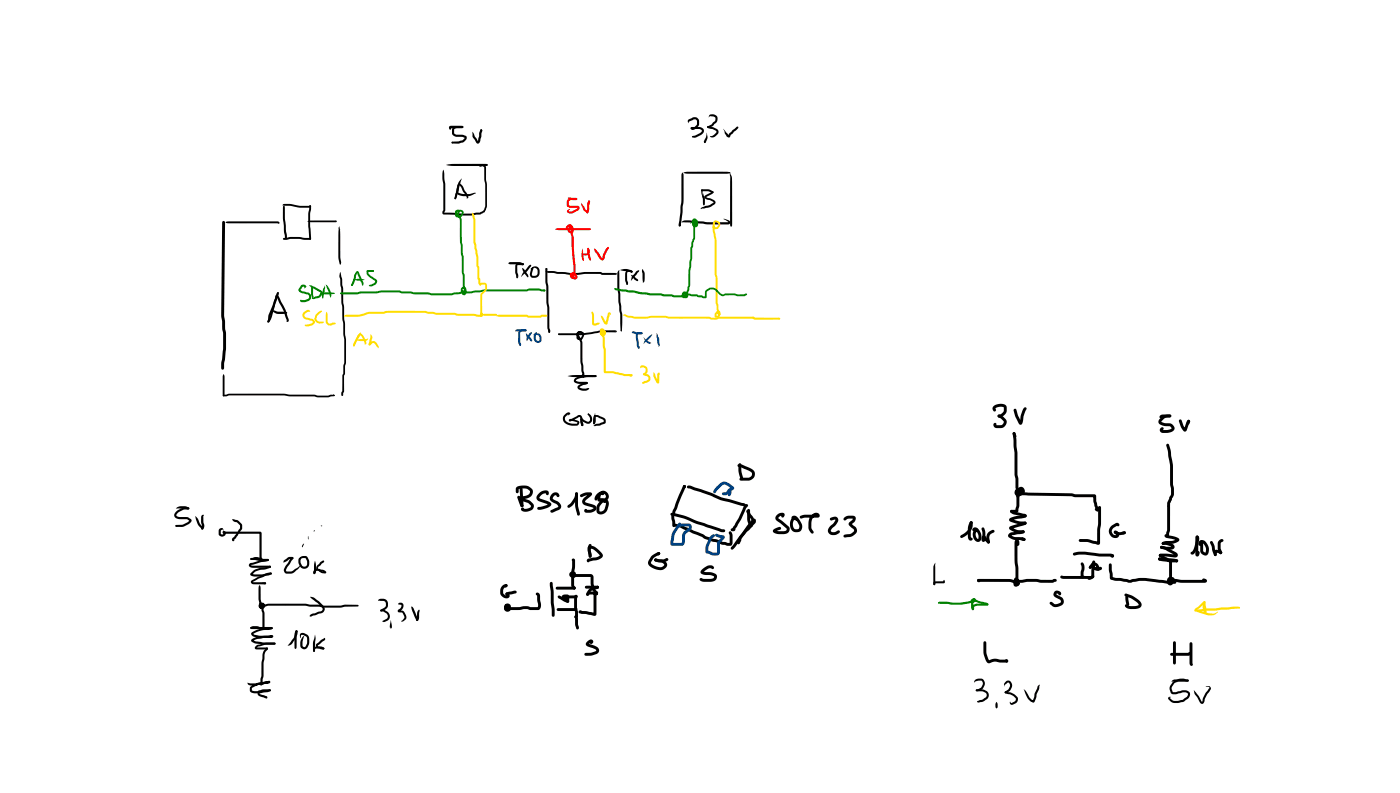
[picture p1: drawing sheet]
<svg xmlns="http://www.w3.org/2000/svg" width="337mm" height="190mm" viewBox="0 0 337 190" stroke-linecap="round" stroke-linejoin="round" font-family="sans-serif">
<g fill="#000">
<path d="M107.3 39.6l1.8-.2h7.7h.2v.2v-.2l.2 .1v.1l-.2 .3v-.3v.3a56.4 56.4 0 0 1-9.8-.3zM108 30.4l.4-.2h2.5l.4 .1 .1 .2-.1 .2-.4 .1h-2.5l.1-.2-.3 .6-.2-.3zM108.6 34.1l.5 .2-.3 .2-.2-.1zM108.8 30.7l.9-.4h1.6l.1 .2-.3 .3h-1.4l-.4 .2-.1 1 .5 .4h1.5l.5 .2a.57 .57 0 0 1 .5 .4 .57 .57 0 0 1-.2 .6l-.6 .6-1.1 .3-1.7-.1-.1-.1 .3-.3h1.4l.9-.3 .6-.5v-.2l.1 .1-.7-.2-1.7-.1a.91 .91 0 0 1-.7-.8v-.9zM113.6 31.7l1.3 2.3h-.1l.5-2.3 .2-.6 .4 .1-.4 2.1a.79 .79 0 0 1-.9 1.1l-1-1.5zM115.5 31.2l.2-.1 .2 .2-.6 1zM115.3 39.9l1.7-.5 .2 .2-.2 .3-1.7 .2zM165.4 28.8l.9-.4a1.07 1.07 0 0 1 1.2-.2 1.07 1.07 0 0 1 .6 1l-.1 1-.8 .8a.6 .6 0 0 1-.7 .3 .6 .6 0 0 1-.4-.7h.2l.2 .2 .9-.7 .1-1.1-.3-.3h-.5l-1 .5-.2 .4zM166.1 30.6l2-.1a1.01 1.01 0 0 1 1.1 .9l-.2 .6-.5 .4-1.3 .7-.8-.1v-.3l.7-.1 1.1-.6 .5-.6-.6-.4h-1.8l-.3-.2zM169.9 31.9l.2 1.2-.5 1.1a.25 .25 0 0 1-.3 0 .25 .25 0 0 1-.1-.3l.5-.9zM170.6 27.6a1.23 1.23 0 0 1 1.7 .2 1.23 1.23 0 0 1-.2 1.8l-.9 .8-.8 .3h-.3v-.4l1-.4 .9-1.2v-.5l-.5-.2-.8-.1-.3 .3zM170.1 30.4l1.3 .2 .8 .3a.81 .81 0 0 1 .4 1.3l-.5 .5a.79 .79 0 0 1-.7 .4 .79 .79 0 0 1-.7-.4l.7-.1 .8-.9-.2-.3-1.3-.5a.5 .5 0 0 1-.6-.5z"/>
<path d="M173.9 31l1.3 1.5-.2 .2 .3-.6 .8-.9 1-.7h.3v.3l-1.7 1.7a.54 .54 0 0 1-.6 .6 .54 .54 0 0 1-.5-.6zM53.5 53.2h.5l.1 .2-.2 22.4 .2 2.6a20.2 20.2 0 0 1 .2 5.8l-.4 4.3-.4 .3-.3-.3v-1.2l.4-3.4a20.2 20.2 0 0 0-.2-5.5l-.2-2.6zM54.2 53.4a3.5 3.5 0 0 1 2.4-.2h10.2l.3 .2-.2 .1 .1-.1a.23 .23 0 0 1 .1 .3 .23 .23 0 0 1-.4-.1h-10.1a3.5 3.5 0 0 1-2.4-.2zM68 49.1l1.7-.1 2.4 .4 2.3 .1-.1 .1 .3-.3 .2 .3-.3 .3h-2.3l-2.4-.4-1.7-.2-.1 .2zM68.1 49.5h.3l-.2 .2zM68.1 49.5l.1-.1 .3 .3v2.8l.4 3.9a.49 .49 0 0 1-.3 .8l-.6-4.7zM68.5 55.2l.3 .4 .1 1.5-.2 .2-.2-.2zM68.6 56.9h.2l-.1 .2 .1-.2 .1 .3h-.3l.1-.1-.1 .1zM73.9 53.2l.8-.2h6v.2v-.2l.3 .2-.2 .2a28.8 28.8 0 0 1-7-.2zM68.1 57.2l1.7-.3h2.1l2.7 .3 .2 .2-.2 .2-4.8-.2a1.72 1.72 0 0 1-1.8 0zM74.4 49.4h.3l.1 .1-.3 2.9 .3 5-.2 .2-.3-.2-.2-3v-3.1zM81.5 54.3h.1a36.1 36.1 0 0 1 .2 7.6 1.73 1.73 0 0 1 0 1.7l-.1-.1a30.3 30.3 0 0 1-.3-8.2z"/>
<path d="M106.6 40.8l.4 3.5v6.2l-.2 .7-.1-.1 6.6 .2 2.1-.2 .9-.5-.1 .1 .5-1.2-.1-5.1-.2-1.3v-2.8l-.2-.4 .2-.2 .4 .5v2.9l.3 1.3v5.1l-.6 1.5-1 .5-2.2 .3-6.4-.3a.5 .5 0 0 1-.5-.1 .5 .5 0 0 1 0-.6l.2-.3v-6a7.8 7.8 0 0 1 0-3.7zM116.3 39.7l.3 .2-.1 .1h-.4zM164 53.2l.6-.3h.9l4.6 .5h4.9v-.2l-1.1-.6 1.3 .3a.5 .5 0 0 1 .3 .6 .5 .5 0 0 1-.4 .4h-5.2l-4.2-.5h-1.9zM164 41.5l.2 .1-.1 .2zM164 41.5h.1a.86 .86 0 0 1 .2 1.1v6l-.5 4.4-.2 1.1h-.2l.2-1.2 .1 1a.33 .33 0 0 1-.2 .5 .33 .33 0 0 1-.4-.4l.7-5.6v-6.4zM164.3 41.5l1.1-.2h9.4l.8 .2-.8 .2h-9zM175.2 41.4l.2-.1 .2 .2-.2 .2zM175.5 41.5l.4 1 .1 1.2v9.9v.6l-.3 .3-.2-.3 .3-.1-.3 .1v-.6zM66.3 70.9a.72 .72 0 0 1 .9 .8l.2 .4a14.8 14.8 0 0 1 2 4.6v.4l-.2 .2-.3-.1 .2-.2-.2-.2a16.6 16.6 0 0 0-2-4.5l-.4-1 .2-.1-.1 .4-1.4 4.9a1 1 0 0 1-.9 .9v-.2l.6-1.2zM65.4 74.4h.1a4.2 4.2 0 0 0 2.4 .5h.9l.3 .3-.3 .2h-.9a2.1 2.1 0 0 1-2.5-1zM66.7 70.3l.3 .1-.3 .1zM66.7 70.4l.1-.2 .2 .1-.2 .7z"/>
<path d="M66.6 70.3h.4v.3l-1.9 5.2-.1 1a.61 .61 0 0 1-.7 .6l.3-1.8zM81.8 65.3l.4 1.7 .3 2.3v3.4l.2 1.1v2.9l.5 4.9v5.5l-.3 .8v1.9l-.2 .5v3.7l-.2 .9-.3 .2-.2-.2 .3-.1-.3 .1v-.5l.3-.4v-3.7l.2-.6a4.8 4.8 0 0 1 .3-2.6v-5.6l-.3-1.3-.2-6.4-.2-1.1-.1-3.4-.4-3zM53.6 94.9l1.5-.3h13.2l1.3 .2h6l1.5 .2h1.7l.8-.2 .9 .2-.2 .2-1.4 .2-2.4 .1-.9-.3h-5.8l-1.5-.2h-13.3a1.42 1.42 0 0 1-1.5 0zM53.7 89.9h.1a14.1 14.1 0 0 1 .1 5.3l-.4-.2v-4.6zM80.1 94.7l.3 .2-.1 .2zM80.2 94.9h.1l.1 .2-.1 .1zM124.2 117a2.88 2.88 0 0 1 3.8 .7 1.77 1.77 0 0 1-1.9 2.2h-1l.1-.4 .6 .2a3.1 3.1 0 0 1 2.3 1.2 1.07 1.07 0 0 1-.4 1.7l-.3 .1a1.47 1.47 0 0 1-2.2-.3l.1-.3 .3-.2 .3 .1v.5v-.4l.6 .1 .6-.1 .4-.2 .1-.5a2.58 2.58 0 0 0-2-1l-.3-.1a.55 .55 0 0 1-.7-.4 .55 .55 0 0 1 .5-.7h.6a1.4 1.4 0 0 0 1.7-1v-.2a1.61 1.61 0 0 0-1.4-.7l-1.3 .2v.7l-.4 .3-.3-.3zM125 117.2l.3-.1 .3 .3 .3 4-.4 .4-.4-.3zM129.6 118.5a1.58 1.58 0 0 1 2.3-.3l-.1 .7h-.5l-.1-.5 .1 .1a1.38 1.38 0 0 0-1.6 1.2l2.5 .9a.57 .57 0 0 1 .3 .6 .57 .57 0 0 1-.4 .5l-1.5 .6-1.4 .1-.1-.3 .4-.3 1.8-.4 .6-.4v.3l-2.3-.9a1.05 1.05 0 0 1-.7-.9 1.05 1.05 0 0 1 .7-1zM132.7 118.7a1.05 1.05 0 0 1 1.6 0l.2 .4-.1 .2a.47 .47 0 0 1-.7-.3l-.6 .2-.2 .4 .1 .3a2.81 2.81 0 0 1 1.9 1.6 .94 .94 0 0 1-.7 1l-1.2 .6a.41 .41 0 0 1-.5 0 .41 .41 0 0 1-.1-.5l1.7-.7 .1-.3a2.03 2.03 0 0 0-1.5-1 1.11 1.11 0 0 1 0-1.9zM138.3 118.4h.5l.1 .3a11.3 11.3 0 0 0 .5 4.8l-.3 .4-.3-.1-.1-.3a10.8 10.8 0 0 1-.5-4.9zM139.5 118.9l.9-.5 .8-.1a.74 .74 0 0 1 1.1 .5l-1.7 1.7 .3 .2 1.7 .5a.85 .85 0 0 1 .8 .8 .85 .85 0 0 1-.7 .9l-.8 .3h-.9a.44 .44 0 0 1-.6-.5 .44 .44 0 0 1 .7-.4v.4l-.1-.2h.9l.8-.4-2.1-.7a1 1 0 0 1-.7-.9 1 1 0 0 1 .5-.9l1.3-1 .2 .4h-1l-1.1 .4-.3-.1z"/>
<path d="M143.4 118.7a1.6 1.6 0 0 1 2.5-.4 1.38 1.38 0 0 1-.3 2.1 1.38 1.38 0 0 1-2-.7 1.19 1.19 0 0 1 1.5-1.5l.1 .7h-.5l-.1-.4 .2 .3a.61 .61 0 0 0-.5 .8 .61 .61 0 0 0 .9 .3l.5-.7-.2-.4-.4-.2-.9 .4-.5 .7a.51 .51 0 0 1-.7 .5v-.7zM164.3 116.6l.2-.1 .4 .3-2.5 6.1-.2 .7-.4 .3-.3-.4 .3-.3-.2 .1 .1-.6zM165.2 116.7h.9l4.9 1.7 2.4 1.1 5.5 1.4 .6 .5-.1 .3-.4 .1-5.9-1.7-2.3-1.1-5.6-1.8zM42.3 122.1a3 3 0 0 1 2.9-.3l.3 .3-.3 .3-.7-.2zM42.2 126.2l1 .1-.8 .3-.2-.1zM42.4 122.8a3.5 3.5 0 0 1 3-.9v.4l-1.3 .2-1.2 .6-.5 .7 .5 .4h2.1l.6 .3a.57 .57 0 0 1 .5 .5 .57 .57 0 0 1-.3 .6l-1.8 .9h-1.8v-.2l.2-.2 1.6-.1 1.6-.9-.6-.4h-1.2a1.5 1.5 0 0 1-1.9-.8l.1-.5zM46.9 124l.6 .5 .6 1.3 .7 .8v.5h-.4l-.8-1zM48.5 123.8l.1-.1a.24 .24 0 0 1 .3 .1 .24 .24 0 0 1 0 .3v1.2a1.43 1.43 0 0 1-.2 1.9l-.3-.2 .2-.3-.2 .1 .2-.5-.3-.9v-1.2zM52.8 127a.51 .51 0 0 1 .5-.2 .51 .51 0 0 1 .4 .4l.1 .3-.4-.3-.3 .2v.9l.3 .1 .3-.1a.44 .44 0 0 1-.1-.7 .44 .44 0 0 1 .7 .1l8.4 .1 .2 .4v5.7a.36 .36 0 0 1 .2 .6 .36 .36 0 0 1-.6 0l-.8-.2-1 .2a.29 .29 0 0 1-.4 0 .29 .29 0 0 1 .1-.5h.3a1.81 1.81 0 0 1 1.7 0l.5 .2-.3 .2-.2-.5v-5.8l.1 .1h-8l-.7-.2 .2-.1a.76 .76 0 0 1-.3 1 .76 .76 0 0 1-1-.3l-.1-1.2zM55.8 124.7l.6 .1a2.1 2.1 0 0 1 1.7 1.1l.1 1.2-1.5 2.2-.3 .2v.2a.3 .3 0 0 1-.5 .2 .3 .3 0 0 1 0-.5l.3 .2-.4 .1 .1-.4 .4-.3 1.4-2.1v-.7l-.7-.7a1.19 1.19 0 0 1-1.2-.8zM60.3 134.1l.1 .2v-.3h.7l1.3 .3h2l.3 .2-.3 .3h-2.1l-1.9-.3v-.2l.1 .2-.4-.2zM60 135.4l2.8-.8 1.6-.3 .3 .2a2.3 2.3 0 0 1-1.9 .5l-2.5 .8 4.6 .1 .2 .3v.1l-4.2 .1a.72 .72 0 0 1-.8-.1 .72 .72 0 0 1-.2-.8z"/>
<path d="M60.2 137.7l.9-.7 1.1-.5 1.5-.2 1.2-.4 .2 .3-.1 .2-1 .3-2.3 .5-1.1 .9v-.3l2.3 .2 2.2-.5v.3v-.3l.2 .1v.3l-.1 .1-.1-.2v.2l-.5 .2-1.7 .3h-1.9l-.8-.3zM60.4 139.5l1.6-.9 1.1-.4a2.75 2.75 0 0 1 2.2-.6l.1 .2-.3 .2a3.3 3.3 0 0 0-2.1 .7l-2.2 1.1 2.9 .1 .3 .2-.1 .2h-3.1l-.5-.3zM68.2 134.7l.3-.2a1.79 1.79 0 0 1 1.9-.7l.1 .3-.3 .2a1.38 1.38 0 0 0-1.4 .6l-.6 .3zM70.1 133.9h.4v.4l-.5-.1zM70.1 133.9l.2-.1a.32 .32 0 0 1 .2 .3 .32 .32 0 0 1-.1 .3l-1.3 1.8-.4 .8 .2 .3 1.3-.1 1.9-1.4a1.58 1.58 0 0 1-1 1.3l-.9 .7h-1.3a.86 .86 0 0 1-.6-1.2zM71.9 134.1l.6-.1-.3 .3v.7l.5 .9 .5 .2 .5-.3 .1-1-.4-.7-1 .1-.4 .6a.85 .85 0 0 1 .9-1.2l.8 .1 .5 .8a1.4 1.4 0 0 1-1.1 2.1l-.8-.3-.4-.7-.2-.9zM72.9 130.7h.2l-.4 .8-.1-.3zM75.5 127.4h.2l-.2 .4zM75.7 134.7l.2 .8 .1 1.9a.41 .41 0 0 1-.2 .5 .41 .41 0 0 1-.6-.2 .41 .41 0 0 1 .2-.5 1.63 1.63 0 0 1 2.1-.3l.8 .3a.29 .29 0 0 1 .1 .4 .29 .29 0 0 1-.3 .2l-1-.2-1.1-1 .2-.7 .9-1a.52 .52 0 0 1 .9 0l-1.6 1.6 .9 .8h.8l-.1 .3-.8-.3a1.02 1.02 0 0 0-1.5 .2h-.3zM124.4 119.2l.3-.1 .3 .2 .8 2.2-.1 .2-.2 .1-.4-.2-.7-2zM138.3 118.4l.3-.1a1.11 1.11 0 0 1 .2 1.4l-.5 .8a3 3 0 0 1-1.6 1.5l-.3-.3 .5-.6a3.6 3.6 0 0 0 1.3-2.4zM143.7 119.9a1.71 1.71 0 0 1 2.6 .7v.7l-.3 1.1a1.39 1.39 0 0 1-1.1 1.2 1.39 1.39 0 0 1-1.5-.8 2.53 2.53 0 0 1 1.1-2.6l.1-.1a.63 .63 0 0 1 .7 0 .63 .63 0 0 1 .3 .6l-.2 .1-.4-.1-.7 .8-.2 .5v.8l.1 .1a1 1 0 0 0 1.2-.7l.2-1v-.6l-.8-.2-.8 .1-.3-.1z"/>
<path d="M161.2 123.3l.6-.1 2.8 .7 3.1 1.3 5.8 1.9 .5 .1 .4 .3-.4 .4-.7-.1-6.1-2-2.8-1.2-2.9-.7-.4-.4zM161.5 123.5h.5l.3 1.7v1l-.2-.2h-.3l.5-.2 1.4 .3 5.3 2.2 .8 .5 3.9 1.4 1.9 .2 .4 .4-.4 .3-2.1-.3-4-1.3-.8-.5-5.2-2.3-1.2-.2a.4 .4 0 0 1-.5 .1 .4 .4 0 0 1-.2-.4l-.2-1.8zM179.5 122.6l.2-.1 .3 .2 1.3 1.9a.68 .68 0 0 1 .2 1.1l-3.2 3.5-1.7 2.4-.4 .4h-.5v-.5l2-2.7 3.3-3.5v-.2l.2 .2-.5-.3-.8-1.1-.5-1zM175.3 127.7a.69 .69 0 0 1 .8 .9v1.9l-.3 .4-.4-.4zM179.2 121.2l.3-.1 .3 .3-3 5.9a.65 .65 0 0 1-1.1 .2v-.5l.6-.1-.2 .2 .1-.5 1.4-2.3 1.1-2.4zM179.7 122.3l.3-.1 .3 .4v2.2l.4 1.3-.3-.1-.1 .3-.2-.2a.44 .44 0 0 1 .3-.7l.4 .4a.49 .49 0 0 1 .1 .6 .49 .49 0 0 1-.5 .3l-.3-.4-.5-1.4zM180.6 125l.3-.2 .2 .1 .1 .5-2.8 3.8-.5 1.4-.4 .2-.2-.1-.1-.3 .5-1.4zM186.8 123.7a1.19 1.19 0 0 1 1.8-.1 .47 .47 0 0 1-.2 .6 .47 .47 0 0 1-.6-.2l.1-.4 .2 .3-.6 .1-.4 .5 2.6 2a1.22 1.22 0 0 1-.1 1.4 1.22 1.22 0 0 1-1.3 .4h-1.3l-.9-.3a.53 .53 0 0 1-.3-.5 .53 .53 0 0 1 .5-.5l1.1-.4 .4 .3-.3 .4-1.1 .4v-.3l.9 .2h1.4l.3-.2 .2-.3-2.4-1.9a.87 .87 0 0 1 0-1.5zM190.4 124.1l.1-.1a.94 .94 0 0 1 1.1 .2l1.1 1.6a1.48 1.48 0 0 1-1.1 2.1 1.48 1.48 0 0 1-1.7-1.6 1.44 1.44 0 0 1 1.3-2.1l.5 .3 .1 .2-.4 .3-.4-.1a1.44 1.44 0 0 0 .3 2.2 .55 .55 0 0 0 .8-.5v-.5l-.6-1-.5-.5h-.7zM192.3 124l1.2-.3 3.1-.1-.2 .3-.5 .1-.7 .9-.2 1.9 .6 1.1-.3 .3-.4-.3-.5-.8-.1-1.5a2.59 2.59 0 0 1 1.7-2.4 .65 .65 0 0 1 .9 .3 .65 .65 0 0 1-.3 .8l-3.1 .1-.9 .2-.3-.1zM199.5 124.5l.8-.3a.9 .9 0 0 1 1.1 .3 .9 .9 0 0 1-.2 1.2l-1.5 1.8 .3 .3h.8a.91 .91 0 0 1 1-.3l.1 .2a1.91 1.91 0 0 1-2.3 .7 1.2 1.2 0 0 1 .1-2.1l.7-.6 .4-.8-1 .1-.2-.1zM202.9 124.4l.8-.5h1.2a.86 .86 0 0 1 .8 .6 .86 .86 0 0 1-.5 1l-.6 .5v-.3l1 .8a1.14 1.14 0 0 1 .1 1.7l-1.2 .8-1.4 .1-.4-.3a1.64 1.64 0 0 1 1.6-.5l1-.8-.1-.4-.6-.4a.75 .75 0 0 1-.4-1.3l.7-.5 .1-.4-1.1 .1-.8 .4-.4-.3z"/>
<path d="M60.2 150.7l5.1-.1 .2 .3-.2 .2h-4.8l-.3-.2zM60.2 150.7h.4v.3h-.4zM62.4 140.6a1.86 1.86 0 0 1 .3 1.8l.2 3.5-.1-.2 .3-.7v.3h-.3l.1-.1v.4l.3 .1 .1-.3 .1 .1h-.8l.6 .5 .2 .7a11.4 11.4 0 0 1 .1 4.3l-.9 .1-.8-.2h-.9l-.5 .2-.2-.3 .1-.2 .5-.2 2.4 .2-.1 .2v-3.6l-.3-.9-.5-.3a.56 .56 0 0 1-.1-.7 .56 .56 0 0 1 .6-.3h.4a.61 .61 0 0 1 .6 .7 .61 .61 0 0 1-.8 .5l-.3-.1-.3-.3a.64 .64 0 0 1 .2-1 .64 .64 0 0 1 .9 .3l-.4 1a.41 .41 0 0 1-.4 .1 .41 .41 0 0 1-.3-.3v-.4a12.7 12.7 0 0 1-.1-4.8zM62.9 145.5l1.6-.5h8.8l4.5 .5h4l1.3-.2h2.9l.2 .2-.2 .2h-3l-1.1 .3h-4l-4.6-.5h-8.7l-1 .2zM62.9 140.1l.8-.2 .3 .2-.3 .3zM64 155.6l.4 .1v.3l-.4-.1zM64 155.6h.2a.31 .31 0 0 1 .2 .2 .31 .31 0 0 1-.1 .3l-.5 .5-.2 .6-.2 2.1-.1 3.2-.2 .7v1.2l-.3 .3-.6-.4 .6-.1-.2 .1 .5-7.1 .3-.9zM65.1 150.7h.4v.4l-.4-.1zM60.5 152a7.6 7.6 0 0 1 4.4-1.2l.6-.1a.52 .52 0 0 1-.2 .5 .52 .52 0 0 1-.5 .1 6.4 6.4 0 0 0-4 1l1.5 .4h3l-.1 .2 .2 .2-3.5 .4-1.1 .5v-.2l.7 .3 1.8 .2 2.7 .1 .3 .2-.3 .3h-2.7l-2-.3-.6-.3a.5 .5 0 0 1-.3-.6 .5 .5 0 0 1 .5-.4l.9-.3 3.3-.4a.37 .37 0 0 1 .6 .3 .37 .37 0 0 1-.5 .3 8.4 8.4 0 0 1-4.5-.4l-.3-.4zM61.6 155.1l.9-.3a6.9 6.9 0 0 1 3.5-.4l.3 .2-.3 .3a5.9 5.9 0 0 0-3.4 .3l-.6 .1-.3 .4-.1-.2h2.6l.2 .3-.2 .2h-2.4a.46 .46 0 0 1-.6-.4 .46 .46 0 0 1 .4-.5zM71.1 151.5l.2-.1 .2 .3a4.1 4.1 0 0 1-1 2.4l-.4 .7-.9 .3 1.4-1.9zM71.1 151.5l.2-.1 .2 .3-.2 .7v3.3h-.1a.19 .19 0 0 1-.2 .2 .19 .19 0 0 1-.2-.2v-3.3z"/>
<path d="M72.2 152.2l.8-.1 1 .4 .3 .6v.9a2.36 2.36 0 0 1-.7 1.8 .95 .95 0 0 1-1.4-.8 2.17 2.17 0 0 1 1-2.3l-.5 1.6 .1 .9 .4 .3 .3-.2 .3-.7v-1.4l-.2-.3-1-.4-.2 .1-.2 .7-.1-.8zM74.6 143.4l.9 .2 2.2 1.9a1.08 1.08 0 0 1 .3 1.2 1.08 1.08 0 0 1-1 .7l-2.5 .7a1.12 1.12 0 0 1 1.3-.8l1.5-.5 .3-.5-1.1-1.3zM75.4 155.6l.5-.3h.9h.6l.5 .3a.35 .35 0 0 1-.2 .4 .35 .35 0 0 1-.4-.2l-1.6 .1v.6a.46 .46 0 0 1-.5-.2 .46 .46 0 0 1 .1-.5zM75.7 152.5l.2 .9-.2 3v.1h-.4a10.5 10.5 0 0 1 .4-4zM77.6 155.6l.1 .2-.1-.2h.3v.3l-.2-.1 .2 .1h-.3zM76.1 154.7l1.2-1 .6-.3a.2 .2 0 0 1 .3-.1 .2 .2 0 0 1 0 .3l-1.8 1.4 .1 .3 1.4 .3v.3l-.7 .1-1-.3-.2-.4zM91 144l1.1-.2a1.45 1.45 0 0 1 1.2 1.5 1.45 1.45 0 0 1-1.2 1.4l-.5 .2-.2-.2 1.3-1v-.9l-.5-.4h-1.3zM91.5 146.5a1.64 1.64 0 0 1 1.8 .5 1.64 1.64 0 0 1 0 2l-.9 .4-.5-.1 1.2-.8a.94 .94 0 0 0-.6-1.4l-.3-.2a.46 .46 0 0 1-.5 0 .46 .46 0 0 1-.2-.4zM94 149l.2 1a.63 .63 0 0 1-.3 1l-.1-.2 .2-.1-.3 .1v-.4zM95.8 144.9h.9a1.24 1.24 0 0 1-.7 1.9v-.1l1 .1 .7 1.2-.1 .7-.8 .6a.19 .19 0 0 1-.3-.1 .19 .19 0 0 1 .3-.2l.4-.5-.1-.5-.4-.8-.7-.1a.43 .43 0 0 1-.4-.4 .43 .43 0 0 1 .5-.4l.3-.4 .1-.5-.6-.3-.1 .2zM98.8 145.7l.3 .1 .3 .4 1.1 2.4v.5l-.5-.1zM100.6 146.5l.1-.1 .2 .2-.2 1.9-.2 .6-.2 .1-.3-.3 .2-.2h-.1l.2-1.6z"/>
<path d="M59.6 164l.6 .2h1.2l2.9-.5a.42 .42 0 0 1 .4-.2 .42 .42 0 0 1 .3 .4l-.3 .3-2.9 .4-1.3 .7 .1 .5 .6 .2h1.3l2.3-.4 .1 .2-.1-.2 .3 .2-.2 .3v-.3v.3l-.4 .1-.9 .1a5.9 5.9 0 0 1-3.3 0 1.14 1.14 0 0 1 0-1.4l2-.9 2.3-.3-.1 .2 .2 .1-3.1 .7h-1.2a.61 .61 0 0 1-.6-.1 .61 .61 0 0 1-.2-.6zM62.1 166l1.1-.4 1.9 .1v.3l-.2 .1h-1.6l-.9 .2 .1 .4 1.4 .5a.29 .29 0 0 1 .4 .3 .29 .29 0 0 1-.4 .3l-.1-.2 .1 .1-1.8-.6-.2-.4z"/>
<circle cx="115.7" cy="31.3" r=".24"/>
<circle cx="169.4" cy="34.2" r=".2"/>
<circle cx="170.2" cy="30.5" r=".24"/>
<circle cx="164.5" cy="116.9" r=".36"/>
<circle cx="164.5" cy="116.9" r=".35"/>
<circle cx="64.9" cy="136.2" r=".26"/>
<circle cx="125.5" cy="121.5" r=".35"/>
<circle cx="71.3" cy="151.7" r=".25"/>
</g>
<g fill="#000">
<path d="M81.3 54.6v.1z" fill-rule="evenodd"/>
<path d="M81.3 54.7v.2z" fill-rule="evenodd"/>
<path d="M74 128.9l.1 .5z" fill-rule="evenodd"/>
<path d="M74 129.3l.1 .3z" fill-rule="evenodd"/>
<path d="M77.1 126.3l.3-.1 .1 .1-.1 .2z" fill-rule="evenodd"/>
</g>
<g fill="#004080">
<path d="M163.1 125.7l.3-.2 .3 .4-1.5 2.4-.4 2.4-.1-.3h2.1l.4-2.4 1.4-1.3v-.3l-2.2 .1a.54 .54 0 0 1 .1-.6 .54 .54 0 0 1 .5-.1h1.5a.98 .98 0 0 1 .8 .9 .98 .98 0 0 1-.7 1l-.8 .7-.1 1.5a.97 .97 0 0 1-.9 1.2h-2.2a1.01 1.01 0 0 1-.3-1.6l.3-1.6z"/>
<path d="M170.8 128.8l.7-.5 .4 .4-.8 .9-.8 1.7v1.2l-.2-.2h.2a2.95 2.95 0 0 0 2 .4l.1-2.5 1.1-1.2 .2 .3a2.25 2.25 0 0 1-1.8-.7l.3-.4 1.2 .4a.56 .56 0 0 1 .7 .1 .56 .56 0 0 1-.1 .8l-.9 1v2a.83 .83 0 0 1-1.1 1l-.8-.1-.7-.3a.83 .83 0 0 1-.9-1.1l.2-1.2z"/>
<path d="M172.1 117.1l.9-.9a1.43 1.43 0 0 1 1.9-.3l1.3 .9a.57 .57 0 0 1 .2 .7 .57 .57 0 0 1-.6 .4l-1.1 1h-1.1v-.5l.9-.1 .6-.8 .8-.4v.3l-.9-.6-1-.4-1.5 1.3-.5 .8-.5-.1a1.36 1.36 0 0 1 .6-1.3z"/>
<path d="M175.3 117.9a.48 .48 0 0 1 .5 .2 .48 .48 0 0 1-.1 .6l-.4 .5a.66 .66 0 0 1-.1-1z"/>
</g>
<g fill="#000">
<path d="M238.8 97.6a2.32 2.32 0 0 1 3.2 0 1.99 1.99 0 0 1-1.8 2.7l-.3-.1-.1-.3 .3-.3a1.44 1.44 0 0 0 1.2-1v-.8a2.05 2.05 0 0 0-2 .3l.1 .4-.1 .3a.66 .66 0 0 1-.7-.4 .66 .66 0 0 1 .2-.8zM239.9 99.7l.3-.1 .6 .2 .9 .9a1.4 1.4 0 0 1-1.1 2.1h-1a.75 .75 0 0 1-.7-1.1h.6v.4h1.1a.81 .81 0 0 0 .7-.8l-.8-.8a.56 .56 0 0 1-.6-.8zM243.8 98.3l.2-.1 .3 .2 .4 1.4 .8 1.6-.4 .1 .4-1.9 .6-1.6 .4-.2 .2 .1 .1 .3-.8 1.9-.1 .9a.67 .67 0 0 1-.1 .8 .67 .67 0 0 1-.8 .1l-1-1.9-.3-1.4zM278.8 99.9l.7-.3h1.7l.4 .3-.4 .4h-1.8l-.3 .2-.3-.1zM177.4 111.6l.7-.1 2.1 .9a1.54 1.54 0 0 1 1.3 1.4 1.54 1.54 0 0 1-1.1 1.6l-2.3 .1-.4-.4 .4-.3 2-.1a.77 .77 0 0 0 .7-.7 .77 .77 0 0 0-.5-.8l-2.9-1.1zM177.6 111.4l.3-.1 .3 .3 .2 2.2a1.54 1.54 0 0 1 .2 1.4l-.3 .1a2.57 2.57 0 0 1-.8-2.1zM239.9 99.7l.3-.1 .2 .1 .1 .4-.3 .2-.3-.1zM243.5 103.9l.3-.1 .3 .2 .2 .8-.1 .3-.2 .1-.3-.3-.3-.7zM243.5 103.9l.3-.1 .3 .3 .5 4.6v5.3l.2 1v2.2l-.3 .4-.4-.4v-2.1l-.2-1.1v-5.2l-.5-4.7zM244.2 118.6l.8-.3h1.3l16.9 .5 .3 .3v1.3l.6 1.7a.49 .49 0 0 1-.2 .8l-.3-.1v-.5l-.1 .2-.4-.9-.3-1.2v-1.2l.3 .2h-4.6l-1-.2-11.2-.2-1.8 .2-.3-.1zM244.5 118.9l.3-.1-.1 .4 .1-.4 .2 .2-.1 .4-.3 .1 .1-.3-.1 .3-.2-.1zM244.2 117.6l.1-.1a.69 .69 0 0 1 1 .2l-.1 .2-.5 .1-.1 .3 .5 .1a.44 .44 0 0 0 .5-.1 .44 .44 0 0 0 0-.5l-.2-.1-.4 .2-.1 .2 .3 .2-.1 .1-.2-.4h.2a.24 .24 0 0 0 .2-.3 .24 .24 0 0 0-.4-.1l-.1 .3v-.5a.45 .45 0 0 1 .7 .3 .45 .45 0 0 1-.4 .6 .45 .45 0 0 1-.5-.5 .57 .57 0 0 1 .6-.5 .57 .57 0 0 1 .5 .7 .76 .76 0 0 1-.7 1 .76 .76 0 0 1-.8-.9 1.09 1.09 0 0 1 1-1.1 1.09 1.09 0 0 1 1.2 .9 1.3 1.3 0 0 1-1.1 1.2 1.3 1.3 0 0 1-1.4-.7z"/>
<path d="M244.5 118.9h.4l.2 .3-.1 2.2-.2 1a.65 .65 0 0 1-.2 .7 .65 .65 0 0 1-.7 .1h-.7l-.4-.4a1.14 1.14 0 0 1 1.5-.3l-.2 .2zM280.4 106.7l.3-.1 .3 .2 .5 2a32.8 32.8 0 0 1 .5 7.8 3.1 3.1 0 0 1-.2 3l-.5 1.3-.1 .9h-.5l-.1-1 .9-2.1v-1.3a22.6 22.6 0 0 1-.2-5.8l-.6-3.2-.4-1.4zM279.1 100.3l1.1-.6a1.2 1.2 0 0 1 1.4 .2l-.1 .3a2.43 2.43 0 0 0-2.3 1v.1l.7 .3 1.3 .1a1.07 1.07 0 0 1 1.1 .8 1.07 1.07 0 0 1-.6 1.2l-1.1 .3h-1a.67 .67 0 0 1-.8-.7 .67 .67 0 0 1 .9-.6l.1 .3-.3 .4 1.3-.1 .9-.4-.4-.5h-.7a1.76 1.76 0 0 1-2.1-1.1l.1-.4zM283.5 100.8l.2-.1 .4 .3 .4 1.3 .5 .8h-.4l.7-2 .4-.3 .3 .1 .1 .3-.3 .3h.2l-.7 1.7a.58 .58 0 0 1-.6 .5 .58 .58 0 0 1-.5-.6l-.8-1.9zM285.5 100.9h.4l.2 .3-.2 .6-.3 .2-.4-.3zM137.1 137.5l.5-.3 .3 .1 .1 .4-.5 .3 .4 .1-.1 .1-.1-.3 .4 .1-.1-.2 4.3 .2 .4 .6 .1 2.8-.2 .1-.4-.3-.2-1v-1.6h-3.2a.93 .93 0 0 1-1.4-.9 .59 .59 0 0 1 .8-.3 .59 .59 0 0 1 .3 .8 .81 .81 0 0 1-1.2 .5 .81 .81 0 0 1-.2-1.2zM141.4 131.3a2.11 2.11 0 0 1 2.6 .9l.3 .3a.95 .95 0 0 1 .6 1 .95 .95 0 0 1-.8 .8l-2.5 .6 .1-.2-.3 .4a.56 .56 0 0 1-.2-.8 .56 .56 0 0 1 .7-.2l1.5-.2 .8-.4a3.1 3.1 0 0 0-2.2-1.7h-.2l.2-.2 .2 2-.3 .4-.4-.4-.2-1.4zM141.7 130.7h.2a.69 .69 0 0 1 .1 1l.2 1.9-.3 .4-.4-.4-.2-1.4v-.9zM157.4 134.3l1.9 .1 1-.4 .4 .4-.2 .3-.7 .3-1.4 .1-1-.3zM158 132.9l.4-.3 .2 .1a.46 .46 0 0 1 0 .6 .46 .46 0 0 1-.6 .1zM156.6 133.6l1.6-1 .4 .1 .1 .3-.1 .2-1.5 .9-.6 1.2a3.3 3.3 0 0 0 2.5 .9l.7-.4-.2-.4-.5-.3-1.4-.2-.3-.4a.44 .44 0 0 1 .6-.3l.4 .1a1.68 1.68 0 0 1 2.1 1.6 2.07 2.07 0 0 1-3.1 .7 1.7 1.7 0 0 1-1.5-1.5zM168.7 136.8a2.18 2.18 0 0 1 2.7-.8l.3 .4-.1 .2-.3 .1-.4-.2a2.07 2.07 0 0 0-1.7 .9l-.2-.1 .3 .1a4.2 4.2 0 0 1 2.9 .7 1.23 1.23 0 0 1-1.3 1.7l-2-.1-.5-.2-.2-.3a.64 .64 0 0 1 1-.1l2-.1 .4-.2 .1-.3a4.1 4.1 0 0 0-2.5-.4 .67 .67 0 0 1-.8-.4 .67 .67 0 0 1 .3-.9z"/>
<path d="M233.2 125.3l.3-.1a1.39 1.39 0 0 1 .1 1.9l-.6 .9-1.3 1-.6 .3-.2-.1-.1-.3 .2-.3a3.5 3.5 0 0 0 2.1-2.2zM233.2 125.3l.3-.1 .3 .4-.4 1.2v2.4h-.1h.4a.52 .52 0 0 1-.5 .7 .52 .52 0 0 1-.5-.6v-2.6zM233.9 126.9a.91 .91 0 0 1 1.4 .3 1.98 1.98 0 0 1 .1 2.9 1.35 1.35 0 0 1-1.6-1.5l.2-.9 .7-.8 .3 .4-.3 .6a1.16 1.16 0 0 0 .4 1.6 1.85 1.85 0 0 0-.5-2l-.5 .1-.3-.1-.1-.2zM235 139.2h.5l.2 .3-.1 .3-.2 .1-.4-.2zM236 126.8h.5l.3 .6 .1 2.1a.52 .52 0 0 1-.6 .7 .52 .52 0 0 1-.4-.8 .58 .58 0 0 1 .4-.7 .58 .58 0 0 1 .7 .3l.9 1v.5a.57 .57 0 0 1-.9-.3l-.6-.9h.3l-.1 .3-.2-.1-.2 .2zM237.6 127.9l1.1-.6 .3 .1v.4a1.36 1.36 0 0 0-1.2 1.6l.2 .9-.4 .3-.3-.4-.2-1.1 .2-.7zM242.9 122.6l.3-.1 .3 .3-.1-.2 .5 .3 2.5 .6 .4 .4-.3 .4-.4-.3 .1 .1-2.8-.6a.63 .63 0 0 1-.5-.9zM244.1 129.7a.6 .6 0 0 1 .7 0 .6 .6 0 0 1 .2 .6l-.1 .7-.2 .1-.4-.3v-.6h.3v4.5l.2 1.8v2.7l-.3 .3-.4-.3v-3.1a21.8 21.8 0 0 1-.2-5.7zM235.1 139.1h7.6l2 .6a.56 .56 0 0 1 .3 .8 .56 .56 0 0 1-.9 .1 1.09 1.09 0 0 1 .1-1.9 1.2 1.2 0 0 1 .8 1.1 1.2 1.2 0 0 1-.7 1.1 .92 .92 0 0 1-.7-.8 .92 .92 0 0 1 .5-.9h.1a.47 .47 0 0 1 .6 0 .47 .47 0 0 1 .1 .5l-.5 .2-.1 .5-.3-1.1h.4v.6l.2 .1v.4l-1.9-.6h-7.5l-.3-.4zM244.2 139l.5-.1 .1 .3-.2 .3v-.2l2.2-.2h2.4l1 .2h2.7l.3-.2a.64 .64 0 0 1 .8 .3l-.1 .3-1 .3-6-.2-2.1 .2a.61 .61 0 0 1-.7-.2 .61 .61 0 0 1 .1-.8zM245.5 129.1a.76 .76 0 0 1 1 .5l-.3 .3-.6-.2-.2-.3zM245.7 127.5l.3-.1 .2 .1v.5l-.2 .1-.3-.1z"/>
<path d="M242.6 128.2l.5-.3 2.7-.4-.1 .1 .3-.2a.44 .44 0 0 1 .2 .6 .44 .44 0 0 1-.5 .2l-2.4 .4-.3 .2v-.3l1 .5 2.2 .2 .3 .4a.93 .93 0 0 1-1.3 .1h-1.4l-1.2-.5-.3-.5zM242.7 126.6l3.7-1.3 .3 .1v.5l-.5 .3-3 .9v-.4l1.4 .6 1.5 .1 .2 .3-.1 .3h-1.6l-1.1-.4a.77 .77 0 0 1-.8-1zM242.7 124.6l1.2-.5 2.3-.3 .3-.2 .3 .3-.4 .5-1.9 .3-1.3 .4v-.4a6.8 6.8 0 0 0 3.2 .6l.4 .4-.1 .2-.4 .1a6.6 6.6 0 0 1-3.7-.9zM258 132.9l1.2-.4h1.7l3.4 .5h2.8l.6 .2 .1 .3-.3 .4-.4-.2 .1 .1-3-.1-3.5-.5-2.4 .3-.3-.1zM264.1 121.7h.4l.2 .3v3.7l-.2 1.6-.1 3.4-.5 .2-2.4-.7-2.1-.1v-.5l.3-.1h1.6l2.7 .7-.3 .2zM259.9 138.2l2.5 .2 .3 .3-.3 .4-2-.1a.56 .56 0 0 1-.5-.8zM255 138.4h5.4l.3 .3-.3 .4h-4.7a.56 .56 0 0 1-.7-.7zM259.9 135.2a.68 .68 0 0 1 .8 .9l-.2 2.4-.4 .3-.3-.3 .2-2-.2-1.1zM261.8 136.1l.4-.4a1.08 1.08 0 0 1 1.5-.4l.7 1.3a.62 .62 0 0 1-.3 .6 .62 .62 0 0 1-.7-.2l-.9-.4v-.4l.4-.2 1.1 .4-.3 .3-.4-.8-.4 .1a1.13 1.13 0 0 1-1.1 .6zM262.4 138.1l.3-.1a.47 .47 0 0 1 .4 .5 .47 .47 0 0 1-.4 .4 .5 .5 0 0 1-.3-.8zM261.5 138.7l.7-.2-.2 .2 .4-.3 .2 .1a.66 .66 0 0 1-.4 .7 .66 .66 0 0 1-.8-.2zM262.5 136.1l1.9 .2-.2 .2 .4-.3 .2 .1 .1 .3-.2 .3-1.1 .1a.76 .76 0 0 1-1.1-.9z"/>
<path d="M262.7 135h.5v.5l-.9 1.1h-.5a1.71 1.71 0 0 1 .9-1.6zM262.7 134.7h.5l.1 .3-.3 2.7a.91 .91 0 0 1-.3 1.2 .91 .91 0 0 1-.4-1.2zM263.3 122.1h.4l.5 .4a.48 .48 0 0 1-.4 .4 .48 .48 0 0 1-.5-.2l-.1-.3zM264.1 121.8l.5-.1 .1 .3-.3 .5h-.4l-.1-.3zM266.7 135.4l.2-.1 .4 .4 .2 3.1-.2-.2 3.7 .5 .7 .3 .1 .3a.77 .77 0 0 1-1.2 .1l-2.7-.3-1-.4-.3-2.2zM267 133.3h.7l.1 .3-.2 .3a.42 .42 0 0 1-.5 0 .42 .42 0 0 1-.1-.6zM267.2 126.3l1.1-.7a.47 .47 0 0 1 .6 .2 .47 .47 0 0 1-.1 .7l-.4-.3 .2 .1-1 .6-.3 .5v.5a.82 .82 0 0 0 1 .6l-.2-.4 .3-.1v-.3l.8 .2 1.2-.3 .3 .4-.1 .2-.5 .1h.2a2.64 2.64 0 0 1-2.3 0 .5 .5 0 0 1 .1-.8 .5 .5 0 0 1 .7 .3 .93 .93 0 0 1 0 1.3 .93 .93 0 0 1-1.3 0 1.67 1.67 0 0 1-.3-2.8zM269.7 127.9l.6-.3 .4 .4-.2 .3-.6 .1-.2-.1zM271.5 139.5l.8-.4 3-.3 5.4 .7h1.7l.4 .4-.4 .3h-1.6l-6.6-.7-2.4 .5-.2-.1zM279 131.3l.3-.2 .8 .2 2.6 1.4a.65 .65 0 0 1 .4 .7 .65 .65 0 0 1-.7 .5l-3.7-.2v-.6l.3-.1 3.5 .2v.2l-2.5-1.4-1-.3zM278.5 134.1l.2-.2 2.6 .5h1.6l.3 .3-.4 .4-3.2-.2a1.23 1.23 0 0 1-1.2-.6zM280.7 121.4h.5l.1 .3v5.6l-.3 1.5-.7 .2 .3-.2v-.3l1.2 .3a1.76 1.76 0 0 1 1.7 .8 1.74 1.74 0 0 1-1.9 1.1l-2.2 .1v-.5l.4-.2 2.2-.2 .9-.4v.4l-2.2-.6a.5 .5 0 0 1-.7-.4 .5 .5 0 0 1 .6-.6l-.3 .2 .3-1.2z"/>
<path d="M279.4 130.3l1.1-.1 1.2 .4a.76 .76 0 0 1 .6 .9 .76 .76 0 0 1-1 .6l-2.3-.3-.1-.3 .3-.4 1.2 .2h1.3v.1l-1.1-.4-1.1-.1-.2-.4zM280.8 138.8a.85 .85 0 0 1 1.1-.2 .85 .85 0 0 1 .4 1 1.07 1.07 0 0 1-1.6 .3v-.5l.2-.1 .4 .2 .4-.3v.1h-.4v.3l-.1-.1h.3l-.2 .2-.3-.5a.49 .49 0 0 1 .6-.2 .49 .49 0 0 1 .3 .4 .74 .74 0 0 1-.9 .8 .74 .74 0 0 1-.3-1.2zM278.4 134.1l1.4-.3 1.6 .6a.28 .28 0 0 0-.2 .3 .28 .28 0 0 0 .2 .3 .28 .28 0 0 0 .3-.3l.1 4.5-.3-.1a.65 .65 0 0 1 .4 .8 .65 .65 0 0 1-.7 .4 .65 .65 0 0 1-.6-.7 .82 .82 0 0 1 .9-1 .82 .82 0 0 1 .7 1.1 .84 .84 0 0 1-.7 .9 .84 .84 0 0 1-.9-.6 .84 .84 0 0 1 .5-1l.3-.2a.51 .51 0 0 1 .3 .5 .51 .51 0 0 1-.4 .5v.1l.2-.2-.1-.4-.1 .5v-.3l.2 .3-.3-.2-.2-.5v-4.4a.45 .45 0 0 1 .6-.4 .45 .45 0 0 1 .3 .6 .45 .45 0 0 1-.7 .2l-1.6-.7h.3l-1.2 .2-.2-.1zM281.6 139.2l8 .1-.1 .4a.41 .41 0 0 1-.4-.3 .41 .41 0 0 1 .2-.4h.1a.54 .54 0 0 1 .8 .4 .54 .54 0 0 1-.7 .6h-5.8l-1.8-.2-.4-.4zM278.7 133.2l.4-.1 1.5 .9 1.3 .2a1.26 1.26 0 0 1 1.3 .5l-.3 .4-2.5-.4-1.6-.9-.2-.3zM287.6 128.8a.47 .47 0 0 1 .7 .3l-.5 2.4-.7 1.4a.45 .45 0 0 1-.5 .3 .45 .45 0 0 1-.3-.6l.3-.1 .5-.9 .5-2zM287.5 128.8l.3-.1 .3 .3v4.2l-.2-.2-.3 .1 .2-.6 .3-.1a.62 .62 0 0 1 .3 .9 .62 .62 0 0 1-1 .1v-4zM288.3 129.9a1.08 1.08 0 0 1 1.6 .4 2.05 2.05 0 0 1 0 3.2 1.38 1.38 0 0 1-1.4-1.1v-2.1l.4-.3 .3 .3v2.1l.6 .4a1.79 1.79 0 0 0-.2-1.8l-.4-.5-.3-.1-.3 .6a.5 .5 0 0 1-.5-.2 .5 .5 0 0 1 .1-.6zM291 130.1l.2-.1 .3 .2 .4 .8 .4 1.7a.55 .55 0 0 1-.2 .9l-.2-.1-.4-1.1-.2-1.2-.4-.8zM292 132.2l.5-.1 1 .3 .3 .2-.1 .4-.3 .1-1-.3 .1-.1-.1 .8h-.5l-.1-.8zM293 129.9l.4-.3a.42 .42 0 0 1 .5 0 .42 .42 0 0 1 .1 .5l-.6 .4v1.3l.4 1-.3 .3-.3-.1-.5-1.1v-1.5zM120.7 140.7l.4-.2a.47 .47 0 0 1 .6-.1 .47 .47 0 0 1 .2 .5h-.4l.2 .1-.6 .4-.2 1.1 .9 .6-.3-.4 .1-.3 .3-.1a.77 .77 0 0 1 .5 1.2 .77 .77 0 0 1-1.2 .1l-.7-.5-.2-.5v-1.1z"/>
<path d="M121.6 142.4l1.3-.3a.88 .88 0 0 1 1.3 .1l-.3 .4-2 .4-.4-.3zM121.4 145.2a.83 .83 0 0 1 .9-.2 .83 .83 0 0 1 .5 .7 .88 .88 0 0 1-.3 1.1 .88 .88 0 0 1-1.2-.1 1.02 1.02 0 0 1 .4-1.5l.4 .4-.3 .3 .2-.1v.5l.1-.1-.1-.5-.1 .2-.1-.1h3a4 4 0 0 1 2.7 .1l1.9-.1-.2 .1 .2-.6-.3-2.3-.3-.3 .1-.3h.3a.78 .78 0 0 1 .6 .8l.2 1.6a1.24 1.24 0 0 1-.6 1.8l-2-.1a3.5 3.5 0 0 0-2.6 0l-2.7 .1a.77 .77 0 0 1-.9-.5 .77 .77 0 0 1 .2-.9zM132.3 139.9l.2-.1 .4 .3 .2 1.9 .2 5.8-.3 .4-.4-.4-.2-5.7-.2-1.5zM133.7 141l4.3-.1 .4 .4-.4 .3h-4.1l-.3-.3zM133.9 146.2l4.8-.1a.47 .47 0 0 1-.4 .7h-4.1l-.3-.1zM134.1 143.1h.4l1.9 1 .1 .2a.56 .56 0 0 1-.9 .2l-1.4-.8-.2-.3zM135.7 143.2l2.7-.3 .5 .3-.1 .3-.7 .2-2.1 .1 .2-.1-.3 .1-.4-.3zM135.2 143l.1-.1a.91 .91 0 0 1 1-.1 .91 .91 0 0 1 .5 .9v.9l-.3 .2-.4-.3v-1.1l.3 .1h-.7v-.3l.8 1-.1 .4-.2 .1-1.1-1.1zM135.9 144.1h.5v.5h-.5zM135.6 143.2h.5l.6 1-.2-.1 .3 .4a.59 .59 0 0 1-.7 .2 .59 .59 0 0 1-.3-.6l-.3-.6zM137.5 134.3l.5-.1 .2 .4-.2 6 .4 .7-.4 .3-.5-.4-.2-.5 .2-6.1 .3 .3-.4-.4zM138.3 143l.2-.1a.61 .61 0 0 1 .2 .9v2.4l.2 .7v1.3a.44 .44 0 0 1-.5 .4 .44 .44 0 0 1-.3-.7h.5l-.4 .3v-1.3l-.2-.7v-2.5z"/>
<path d="M138.3 148.3l.3-.1 .3 .3 .1 1.7a.63 .63 0 0 1-.2 1l-.2-.1-.3-1zM140.7 140.8l2.9-.1 .4 .4-.4 .3h-2.7l-.3-.3zM141.1 142.4l.3-.2a.45 .45 0 0 1 .2 .7 .45 .45 0 0 1-.6 .1l-.1-.2zM141.1 142.2l2.3-.1-.3 .3 .1 .2h.2l-.1 5.1-.4 .2-2-.4h-1.1l-.4-.2h.3l-.3 .1-.3-.4 .4-.4 3.4 .7-.2 .2v-4.7a.58 .58 0 0 1 .4-.8 .58 .58 0 0 1 .7 .6l-.4 .2h-2l-.4-.3zM141.2 154.1a.73 .73 0 0 1 .8-.5 .73 .73 0 0 1 .6 .6 .46 .46 0 0 1-.4 .4 .46 .46 0 0 1-.5-.2l.3-.4 .1 .3-.6 .5v-.2l1.4 .5a1.12 1.12 0 0 1 1 .6 1.12 1.12 0 0 1-.2 1.2l-1.5 .6-1.6-.1-.1-.2 .3-.4h1.2l1.3-.5-.2-.3-1.4-.5a.75 .75 0 0 1-.8-.5 .75 .75 0 0 1 .3-.9zM141.6 141.6l.9-.6h.3l.1 .3-.9 .8-.5 .9-.5 .1a1.55 1.55 0 0 1 .6-1.5zM142.3 141h.5l.9 1.4v.5h-.5l-.9-1.1zM142.8 142.4h.8a.46 .46 0 0 1-.3 .6 .46 .46 0 0 1-.5-.6zM142.7 141l.9-.3a.48 .48 0 0 1 .2 .6 .48 .48 0 0 1-.6 .3l-.5-.1zM236.5 154.1l.3-.1 .3 .4v2.4l.7 1.9-.1-.1 1.6-.4 1.2 .3h1.5l.4 .3-.4 .4h-1.5l-1.4-.3-1.1 .4a.86 .86 0 0 1-1.1-.9l-.5-1.5zM241.6 158.5l.3-.1 .3 .1 .1 .5h-.6l-.2-.3zM253.5 142.1a.89 .89 0 0 1 1.1-.1 .89 .89 0 0 1 .4 .9h-.5l-.1-.3v.1l-.4-.1-.1 .2 1.3 .7a1.15 1.15 0 0 1 0 1.9l-.8 .3a1.68 1.68 0 0 1-2.1-.8 .67 .67 0 0 1 1.1 .2h.8l.8-.5-.1-.5-1.1-.5a.85 .85 0 0 1-.3-1.5z"/>
<path d="M270.4 142.7l.3-.1 1.2 .4 1.5 .9a1.33 1.33 0 0 1 .8 1.9l-.5 .3-.8 .2h-1.3l-.9-.3a.45 .45 0 0 1-.2-.4 .45 .45 0 0 1 .3-.5l1.1 .5h1.1l.7-.3-.4-.6-1.2-.9-1.7-.7zM270.6 143.1l.3-.1 .3 .4 .3 1.9-.4 .3-.3-.3-.3-1.4zM281.4 156.9l4.3-.1-.1 .1 .4-.3a.5 .5 0 0 1 .2 .6 .5 .5 0 0 1-.5 .3h-4.1l-.3-.3zM282.1 154.1h.5l.1 .3v4.9l-.4 .3-.3-.3zM286.1 154.4l.2-.1 .4 .3v5.3a.55 .55 0 0 1-.7-.7zM234.4 163.4a1.36 1.36 0 0 1 1.4-.4 1.36 1.36 0 0 1 1 1.1l-.5 1.3-1 .6a.4 .4 0 0 1-.5 .1 .4 .4 0 0 1-.2-.4l1.2-.5 .5-1.1-.4-.6-1.3 .1-.4 .4zM234.6 165.7a2.53 2.53 0 0 1 3 .9 2.01 2.01 0 0 1-2.2 2.2l-.4-.1-.1-.2 1.2-.4 .9-.6 .2-.5-.2-.5a2.51 2.51 0 0 0-2.2-.4l-.2-.1zM239.5 169.8h.3l-.2 .3-.2-.1zM239.6 168.6l.2 .6-.1 .6a.2 .2 0 0 1-.1 .3 .2 .2 0 0 1-.3-.2v-.7zM241.8 163.7l.3-.2a1.13 1.13 0 0 1 1.2 .6 1.13 1.13 0 0 1-.2 1.3l-.5 .7-.6 .4h-.4l.1-.4 .8-.6 .3-.8-.2-.6-.3-.1-.7 .5-.2 .4v-.6zM241.6 166.1l1.5 .3 1.4 1a1.08 1.08 0 0 1-.3 1.6l-.9 .3-.4-.1-.1-.6 .3 .3 .8-.4 .3-.7-.8-.7-1.2-.4a.51 .51 0 0 1-.6-.6zM246.1 165.6a3.9 3.9 0 0 1 1.5 2l.9 .7h-.2l.4-1.7 .7-1.7 .3-.3a.19 .19 0 0 1 .3 .1 .19 .19 0 0 1-.2 .2v.6l-.6 1.2-.5 1.8-.3 .3-.4-.2a3.9 3.9 0 0 1-1.8-2.8z"/>
<path d="M281.8 163.5l.5-.3h2.8h.4l.3 .3-.3 .3h-3.9zM282 163.8a3.4 3.4 0 0 1 3.5-.6 .3 .3 0 0 1 .1 .5 .3 .3 0 0 1-.4 0 2.64 2.64 0 0 0-2.9 .4l-.6 1.1 .2 1 .7 .1 1-.3a1.76 1.76 0 0 1 2.5 .6 1.88 1.88 0 0 1-1.3 1.8l-1.5 .5h-1.1l-.6-.3-.7-.6a.36 .36 0 0 1 0-.5 .36 .36 0 0 1 .5 0l-.3 .2 .8 .6 1.3 .1a2.91 2.91 0 0 0 2.3-1.3l.1-.5-.6-.3h-.7l-1.6 .5-1.1-.2-.4-1.4zM287 165.8l1.2 1.4 .7 1.4 .1-.1a6.3 6.3 0 0 1 1.7-3.2l-.1-.3-.7-.1 .8-.1a.58 .58 0 0 1 .2 1l-.2 .4a5.7 5.7 0 0 0-1.4 2.7 .56 .56 0 0 1-.5 .2 .56 .56 0 0 1-.4-.5l-1.2-1.9z"/>
<circle cx="244.7" cy="119.2" r=".37"/>
<circle cx="157.6" cy="134.5" r=".35"/>
<circle cx="158.4" cy="133" r=".35"/>
<circle cx="233.5" cy="125.6" r=".35"/>
<circle cx="235.2" cy="139.4" r=".35"/>
<circle cx="237.6" cy="130.2" r=".35"/>
<circle cx="246.2" cy="129.6" r=".35"/>
<circle cx="246.4" cy="125.7" r=".35"/>
<circle cx="262.8" cy="136.4" r=".35"/>
<circle cx="264.3" cy="122" r=".35"/>
<circle cx="267.5" cy="133.5" r=".35"/>
<circle cx="278.7" cy="134.3" r=".35"/>
<circle cx="278.9" cy="133.4" r=".35"/>
<circle cx="279.2" cy="131.5" r=".35"/>
<circle cx="279.6" cy="130.5" r=".35"/>
<circle cx="282.9" cy="134.7" r=".35"/>
<circle cx="287.8" cy="129" r=".35"/>
<circle cx="293.5" cy="132.8" r=".35"/>
<circle cx="121.6" cy="140.7" r=".37"/>
<circle cx="121.8" cy="145.6" r=".36"/>
<circle cx="121.9" cy="142.7" r=".35"/>
<circle cx="138" cy="141.3" r=".35"/>
<circle cx="143.4" cy="142.6" r=".35"/>
<circle cx="143.6" cy="141.1" r=".35"/>
<circle cx="242" cy="158.8" r=".35"/>
<circle cx="241.8" cy="166.3" r=".24"/>
</g>
<g fill="#008000">
<path d="M225.5 144.9l.1-.2 .2 .3z"/>
<path d="M225.6 144.7l2-.2 1.4 .3h1.9l3.3-.6-.2 .1-.1 1.8 .2 .2a.39 .39 0 0 1-.5 .1 .39 .39 0 0 1-.1-.4v-1.6a.57 .57 0 0 1 .6-.8 .57 .57 0 0 1 .3 1l-2.7 .6a15 15 0 0 1-4.7-.1l-1.4-.1z"/>
<path d="M233.4 144.1l.8-.2 1.4 .6 1.5 .3a.38 .38 0 0 1 .4 .2 .38 .38 0 0 1-.1 .5l-.3-.3-1.4-.2-1.5-.6h-.4l.4 1.5-.1 .5-.2 .2-.2-.3 .1-.2-.5-1.7z"/>
<path d="M233.7 145.5l1.2-.5h2.5l.2 .2-.3 .3h-2.6l-1 .5-.2-.2z"/>
</g>
<g fill="#fd0">
<path d="M287.7 146.5l.5 .2-.5 .1z"/>
<path d="M287.7 146.5l2-.3h2.4l4.4-.5 1.4 .1 .2 .2-.2 .2-2.7 .2-5.5 .3-1.3 .2-.7-.1z"/>
<path d="M296.1 146.2l1.8-.4v.2l.1-.2 .1 .2-.2 .2v-.2v.1z"/>
<path d="M289.2 145h.2l.2 .3-.2-.1h.2l.3 1.9-.2-.1 .3 .3a.42 .42 0 0 1-.6 .1 .42 .42 0 0 1-.1-.6l-.2-.9z"/>
<path d="M289.4 144.5a.47 .47 0 0 1 .4 .2 .47 .47 0 0 1 0 .5l.2 2-.3 .3-.2-.2 .1-.2z"/>
<path d="M289.4 144.5l.3-.1v.4h-.2z"/>
<path d="M287.2 146.4l2-1.8a.27 .27 0 0 1 .4-.2 .27 .27 0 0 1 .1 .4l-2.2 1.9-.1-.3 3.1 .9 1.2 .1 1.1-.4-1.1 .8a5.6 5.6 0 0 1-3.5-.6l-.6-.3a.34 .34 0 0 1-.4-.1 .34 .34 0 0 1 0-.4z"/>
</g>
<g fill="#008000">
<path d="M73.2 68.7l.2-.1 .2 .2-.4 .5z"/>
<path d="M72.4 68.6l.4-.2a.59 .59 0 0 1 .8 .6l-.8-.1-.6 .8 .5 .3 1.6 .4 .5 .5v.8l-.7 .6-.7 .3h-.9a.26 .26 0 0 1-.3-.3 .26 .26 0 0 1 .4-.2l1.4-.2 .3-.4v-.4l-.3-.4-1.5-.3-.7-.4v-.5z"/>
<path d="M75 68.8l.3 .6v1.9l-.1 .1a1.65 1.65 0 0 1-.4-1.8z"/>
<path d="M75.1 71.1l.2 .1-.1 .2z"/>
<path d="M74.3 68.6a.81 .81 0 0 1 1 .2l2.1 1.2 .1 .3-.2 .7a1.34 1.34 0 0 1-1.4 .7l-.5 .2-.4-.3 1.6-.5 .5-.8-2.3-1.3z"/>
<path d="M75 71.6l.1-.1 .1 .1-.1 .2z"/>
<path d="M75 71.5l.3-.1-.2 .3z"/>
<path d="M78 68.6l.2 .5-.2 .9-.4 1.7-.2-1z"/>
<path d="M78.3 68.4a2.99 2.99 0 0 1 1.2 3.1z"/>
<path d="M77.3 70.2h2l1.2 .3-2.1 .2-.7-.1z"/>
</g>
<g fill="#fd0">
<path d="M73 75l.9-.5 .5 .1 .2 .3h-.6l-.6 .4-.2 .4v.2l.4 .4 1.6 .3 .5 .6a.99 .99 0 0 1-.9 1l-.8 .2-.7-.2 .1-.3 .1 .2 1.4-.4 .4-.3-.4-.4-1.1-.2a1.04 1.04 0 0 1-1-.6 1.04 1.04 0 0 1 .2-1.2z"/>
<path d="M77.3 74.7l.1 .2z"/>
<path d="M76.2 75.3l.8-.6h.3l.1 .1-.2 .2a1.49 1.49 0 0 0-1 1.3l-.2 .3 .4 .5 1.5 .3-.4 .3h-.7a1.07 1.07 0 0 1-1.1-1.5l.1-.5z"/>
<path d="M78.5 74.9l.2 .6 .1 1.9 .3 .3 .9-.2h.6v.4l-1.5 .3-.7-.5-.1-2.2z"/>
<path d="M86.5 80l.2-.2a3.4 3.4 0 0 1-.9 2.1l-.7 1.3-.2-.2 .1-.4z"/>
<path d="M86.2 80.2l.5-.1 .5 .4 .9 1.8a.25 .25 0 0 1-.1 .4 .25 .25 0 0 1-.4-.1l.2-.1-.8-1.5-.4-.5-.4 .4-.9 2.2h-.4l1-2.3z"/>
<path d="M85.5 81.7l.9-.2h1.7l.4-.2-.3 .5a4.8 4.8 0 0 1-2.7-.1z"/>
<path d="M89 80.3h.1a1.67 1.67 0 0 1 .2 1.9l-.3 .6-.2-.2 .6-.6h.6l.5 .4 .5 .8a.23 .23 0 0 1 .1 .4 .23 .23 0 0 1-.4-.2l-.8-1h-.3l-.3 .3a.42 .42 0 0 1-.7 .2l.4-1.8z"/>
<circle cx="85.1" cy="83" r=".2"/>
</g>
<g fill="#008000">
<path d="M85.6 65.5l.2-.2-.3 1.8-.5 1.1-.4 .5-.2-.4 .6-1.3 .2-1z"/>
<path d="M85.7 65.2l.3-.1 .2 .2 1.1 2.5v.7l-.1 .1-1.3-3.1-.4 .8-.7 2.3-.2 .1-.2-.1 .8-2.5z"/>
<path d="M85.3 67.2l.9-.2h1.3v.2a2.33 2.33 0 0 1-2.2 0z"/>
<path d="M88.1 65.1l.5-.2a1.29 1.29 0 0 1 1.3 .2 1.82 1.82 0 0 1-1.8 0z"/>
<path d="M88.2 65l1.6-.1v.4h-.1h-1.2l.1-.1v.5l.6 .6 1.2 .8a.67 .67 0 0 1 .1 1l-1 .6-.7 .1-.2-.2 .2-.2 1.1-.4 .3-.4-1.6-1.3a1.05 1.05 0 0 1-.4-1.3z"/>
<path d="M81.8 70.3l4-.1 1-.2h3.7l1.2-.2h4.1l.9 .2h2a12.3 12.3 0 0 0 4.3 .3l.8 .2h4.6l2.7-.5h2l3.2-.5h10.2l.8-.2h2.4l1.2 .2 .2 .3-.2 .2-1.4-.2h-2.2l-.8 .2h-10.1l-3.2 .5h-2.1l-2.5 .4h-1.7a11.5 11.5 0 0 1-4.2-.2 13.2 13.2 0 0 1-4.4-.2h-1.7l-.8-.3h-4.1l-1.2 .3h-3.7l-1 .2h-3.6h-.2v-.2v.2l-.3-.1z"/>
<path d="M129.9 69.7l1-.2 .2 .3-.2 .2z"/>
<path d="M110.1 50.5l.2-.1 .2 .2-.4 .5z"/>
<path d="M109.6 50.6l.4-.2a.32 .32 0 0 1 .4 0 .32 .32 0 0 1 0 .5 .32 .32 0 0 1-.4 0l-.1 .7 .1 .2h.6l.4-.8-.4-.1-.3 .5 .1 .2a2.76 2.76 0 0 1 .6 2.7v3.9l.2 .7 .1 2.1 .2 .8a13.6 13.6 0 0 0 .2 4.5v2.7l.2 .7-.1 .3-.4 .2 .2 .3 .1-1-.1-.2-.4 .2 .1 .6 .2 .4 .4-.3-.3 .6h-.3l-.4-.4-.1-1a.7 .7 0 0 1 .8-.5 .7 .7 0 0 1 .6 .8v.5a.63 .63 0 0 1-.8 .7l-.3-.2a.58 .58 0 0 1 .4-1l-.2-.7-.1-2.7a14.2 14.2 0 0 1-.2-4.6l-.2-.7v-2l-.2-.8-.1-5.3-.3-.7a.94 .94 0 0 1-.2-1.4 .94 .94 0 0 1 1.4 0v.6l-.5 .7-1 .1-.3-.1-.2-.4z"/>
<circle cx="84.6" cy="68.5" r=".19"/>
</g>
<path d="M110.1 44.2l.5-.1 .5 .4 1.5 2.7a.23 .23 0 0 1-.1 .4 .23 .23 0 0 1-.3-.1l.1-.1-1.9-2.9-.3 1-.4 2-.1 .3h-.3zM109.6 45.9l.8 .5a6.4 6.4 0 0 0 3.8-.1l.2 .1-.1 .1a4.4 4.4 0 0 1-4.1 .3zM111 42.9l-.8 3.1-.6 1.7-.2 .2-.2-.3 .6-1.8a4.7 4.7 0 0 1 1.2-2.9zM168.6 45.5a2.89 2.89 0 0 1 2.9 .7l-.2 .2a3.4 3.4 0 0 0-2.6-.5l-.2-.2zM169 46.4a3.2 3.2 0 0 1 .2 3l-.2-.4-.2-1.8zM168.6 45.5h.1l.3 .2-.1 .8 .4 1.6 .1 1.1-.2 .2zM169.4 47.1l1.6-.9a.26 .26 0 0 1 .3-.2 .26 .26 0 0 1 .1 .4l-1.7 1 2 .7 .3 .4-.1 .5-1.2 .7-2.2 .5a.64 .64 0 0 1 .8-.6l1.4-.4 .8-.6-1-.6a.82 .82 0 0 1-.8-.1 .82 .82 0 0 1-.3-.8z" fill="#000"/>
<g fill="#fd0">
<path d="M82.8 75.8l.4-.2h3l1-.2a6.1 6.1 0 0 1 3.8-.5h1.2l.8-.2h9.2l2.7 .4 9.1 .3 1.6 .2 .2 .2-.2 .3h-.8l-.9-.2h-3.7l-1-.3h-4.3l-2.7-.4h-9.3a3.9 3.9 0 0 1-2.5 .2 5 5 0 0 0-3.1 .4l-1.1 .3h-3.5z"/>
<path d="M115.4 75.7h.3l.1 .2-.3 .1z"/>
<path d="M115.4 75.6l.4 .2-.1 .2-.3-.2z"/>
<path d="M113.6 51.1l.4 .5 .3 1.2v5.3l.7 3.5v2.2l.2 .5v2.6l-.1-.2 .3 .3 .1 1-.2-.1a.31 .31 0 0 1 .4 .3 .31 .31 0 0 1-.4 .3l-.1-.2 .1 .1-.3-.3v-1l.1 .1-.3-.3-.3-5.2-.7-3.4v-5.4l-.4-1.5z"/>
<path d="M115.3 68.2l.4-.3h.9l.3 .2 .2 .5a1.46 1.46 0 0 1-.7 1.7l-.5 .5v4.9h-.2v.2l-.2-.3a.32 .32 0 0 1 .5 0 .32 .32 0 0 1-.1 .5l-.3-.1-.1-.2v-5l1.1-1.3v-.9l-.1-.2h-.7a.25 .25 0 0 1-.4 .1 .25 .25 0 0 1-.1-.3z"/>
<path d="M115.5 75.1a.43 .43 0 0 1 .6 .4 .43 .43 0 0 1-.6 .3l.2-.4 .2 .3-.3-.1v-.2l.3-.1a.24 .24 0 0 1-.2 .3 .24 .24 0 0 1-.2-.3z"/>
<path d="M115.7 75.6l.6-.2h2.1a.85 .85 0 0 1 1.1 .2 2.63 2.63 0 0 1-1.9 .3l-1.3-.1z"/>
<path d="M119.3 75.6l.1-.1 .1 .1-.1 .2z"/>
</g>
<g fill="#000">
<path d="M122.3 63.2a.97 .97 0 0 1 1.1-.2h1.6l.7 .2a.29 .29 0 0 1 .1 .4 .29 .29 0 0 1-.4 .1l-.5-.2h-1.5a.88 .88 0 0 1-1.2-.3zM122.3 63.2h.2l-.2 .1zM127 63.9l.3-.2h.4a.85 .85 0 0 1-.5 .9l-1.9 1.9 .4-.9zM125.5 64.4l.5 .3 .9 1.2 .1 .6-.1 .1-1.1-1.4zM124.1 63.4l.4-.2h1.2l.3 .3-.3 .2-1.3 .1v1.6l.2 .8v.4l-.3-.1 .3 .1-.2 .3-.3-.3-.2-1.2v-1.6zM127.7 64.4a1.1 1.1 0 0 1 1.3-.4 1.1 1.1 0 0 1 .7 1v.3a1.24 1.24 0 0 1-.8 1.4 1.24 1.24 0 0 1-1.5-.6l.3-1.5 .6-.5-.4 1.9 .2 .3 .9-.2 .2-1-.2-.5a1.07 1.07 0 0 0-1.4 .1zM131.1 65.1l4 .2a20.3 20.3 0 0 0 6.2 0h3l.5 .3 3.2 .1a.19 .19 0 0 1 .3 .1 .19 .19 0 0 1-.2 .2l-6.8-.2a22.9 22.9 0 0 1-6.7 0l-2.8-.2zM131.2 64.5h.3l.1 .1-.3 .5zM131.2 64.5h.3l.1 .1 .2 8.1 .3 1.2v4.8l.2 .7-.3 .5-.4-1.1-.1-5.1a11.6 11.6 0 0 1-.2-4.2v-.4a14 14 0 0 1-.1-4.6zM131.8 78.6l.4 1.1-.1 .2-.2-.1zM131.9 79.6h.3v.3h-.3zM148.7 65l.2-.1v4.4l.7 6.3-.1 3.9-.2 .1-.1-.1-.1-3.9-.4-3.1-.1-1.4a19.6 19.6 0 0 1-.1-5.8z"/>
<path d="M149.1 64.9a3.3 3.3 0 0 1 2.5 0l.4 .2v.3zM149.3 79.3l.2 .2-.2 .1-.1-.1zM150.7 68l.2 .3-.2 .2-.1-.2zM152.9 65.2l.5-.2a.19 .19 0 0 1 .3 .1 .19 .19 0 0 1-.2 .2l-1.8 2.2a3.7 3.7 0 0 1 1.2-2.3zM151.7 66l.8 .3 .9 1a.55 .55 0 0 1-.8-.1zM150.6 65l.8-.1 .7 .4-.3 .2-.9-.2-.1 1.9 .2 .8-.3 .5-.4-1.2v-1.6zM154.5 64.6l.5 1.2-.1 1.6-.3 .5-.3-2.8zM134.2 80.1h.3a34.6 34.6 0 0 0 8.4-.5 12.5 12.5 0 0 1 4.3-.2l.9-.1-.1 .3 .1-.2 .2 .2-.2 .2h-.9a14.8 14.8 0 0 0-5.2 .5l-1.9 .2h-5.6l-.3-.1zM134.2 80.1l.4 .2-.2 .2zM224.8 135.2v5.2l-.2 .2-.2-.2v-4.3zM224.4 139.8l2.4-.2-.1 .2 .2-.5 .3 .5-.4 .3h-2v-.1a.34 .34 0 0 1 0 .5 .34 .34 0 0 1-.4 0 .34 .34 0 0 1 0-.5z"/>
<circle cx="151.8" cy="65.3" r=".24"/>
</g>
<g fill="#008000">
<path d="M147.7 69.2l.3 .1-.2 .1z"/>
<path d="M147.7 69.3l.3-.1 8.2 1.2 5.3 .3a4.4 4.4 0 0 0 2.7 .2l-.1 .2 .1-.3 .6-.2 .4-.9 .3-1.2v-3.5l.5-2.9v-2.5l.2-.5v-.9l.4-1v-2.7l.3-.5v-1.2l.1 .8h.2l.1-.3-.5-.1 .1 .8 .3 .1 .1-.2v-.4l-.6-.1-.4 .1a.2 .2 0 0 1-.1 .2 .2 .2 0 0 1-.3-.1 .2 .2 0 0 1 .2-.2 1 1 0 0 1 1.7 .1l-.2 .9-.4 .2-.4-.1-.4-.4 .1-1.3 .8-.1 .5 .4-.1 .7-.5 .3a.81 .81 0 0 1-.8-1l.2-.5a.41 .41 0 0 1 .5-.1 .41 .41 0 0 1 .3 .3l-.1 1.3-.2 .4v2.8l-.5 1.1v.8l-.2 .5v2.5l-.5 2.8v3.5l-.2 1.3-.6 1.1-.7 .3 .1-.1-.2 .3h-.5a3.9 3.9 0 0 1-2.4-.2h-1.9l-.7-.2h-2.5l-2.2-.3-1.8-.4-4.2-.5z"/>
</g>
<g fill="#fd0">
<path d="M119.2 75.8l.9-.2h6.2l.8 .2h2.7l.4-.2h1.1l.3 .3-.3 .2h-1l-.4 .2h-2.6l-.7-.2h-6.8z"/>
<path d="M149.9 75.6l.4-.1 .7 .3 1.7 .3 7.1-.2a11.6 11.6 0 0 0 4.2 .2h6.4l.8 .2h1l.7-.2h8.2l.3 .2-.3 .3h-8.3l-.6 .2h-1.3l-.5-.3h-6.4a11.7 11.7 0 0 1-4.2-.2l-7.2 .2-1.8-.3-.8-.4-.2 .1z"/>
<path d="M181 76.1l.5 .2h5.8l.2 .2-.2 .3h-5.9l-.4-.3z"/>
<path d="M187 76.4h.5v.2l-.2 .1z"/>
<path d="M171.6 53.1a.95 .95 0 0 1 1.2 .1 .95 .95 0 0 1 .2 1.1l-.5 .7-.7 .1a.49 .49 0 0 1-.5-.4 .49 .49 0 0 1 .3-.6l.2 .5h.5l.4-.6v-.3l-.5-.3h-.3l-.1 .4a10.1 10.1 0 0 0 .4 3.8v8.2l.3 .9v6l.5 2.4a.33 .33 0 0 1 .2 .4 .33 .33 0 0 1-.5 .2l-.4-.3-.1 .6v-.2l.4 .1 .1-.8h.1h-.6v-.2l.7-.2 .3 .4-.3 1-.7 .2-.4-.2v-.7l.3-.4h.4l.5 .4-.3 .1-.2-.3-.5-2.5v-6l-.2-.9v-4.3a14.8 14.8 0 0 0-.4-5.7l-.1-2z"/>
<circle cx="187.3" cy="76.6" r=".19"/>
</g>
<g fill="#008000">
<path d="M164.2 70.2a.9 .9 0 0 1 1 .1 .9 .9 0 0 1 .2 1l-.6 .3a.71 .71 0 0 1-.7-.8v-.3l.4 .5 .4 .2 .1-.4-.4-.3-.3 .6h.2l.1-.8h.3v1.1l-.5 .2-.5-.3v-.4z"/>
<path d="M164.6 70.3l1.7 .4h1.2l.4 .2 1.7 .3-.1 .1 .1-1.5 .9-.6 .9-.1 .7 .3 1.1 1.1 .5 .2 .8-.2 4.4 .2a.32 .32 0 0 1 .4-.2 .32 .32 0 0 1 .2 .4l-.7 .3-4.3-.3a1.15 1.15 0 0 1-1.6-.1l-1.1-1.1-1-.2-.9 .6v1.2l-.2 .3-4.5-.7a.54 .54 0 0 1-.6-.6z"/>
</g>
<g fill="#004080">
<path d="M124 79.3l.5-.2h1.6l.4 .1 .1 .2-.3 .2h-2.4z"/>
<path d="M124.9 79.4l.4-.3a1.21 1.21 0 0 1 1.3 .3l-.3 .2h-.9l-.3 .4v2.2l.2 .6-.3 .3-.5-.9 .1-2.2z"/>
<path d="M125 82.7l.2 .3-.2 .1-.1-.1z"/>
<path d="M126.4 80l1.2 1.2a.52 .52 0 0 1 .1 .8l-1.1-1z"/>
<path d="M127.3 80l.4-.2 .2 .1-1.2 2.1a1.82 1.82 0 0 1 .6-2z"/>
<path d="M128.9 79.8l.1 .2-.2 .1z"/>
<path d="M128.9 79.9h.1l-.1 .1z"/>
<path d="M128.2 80.4l1.2-.3a1 1 0 0 1 .8 1.1v.3a.96 .96 0 0 1-1.1 .9 .96 .96 0 0 1-.8-1.2l.1-.8 .5-.6 .2 .2-.3 .7v.8l.5 .4 .4-.2v-.6l-.3-.5-1.1-.1z"/>
<path d="M151.9 79.7l.4-.1 .8 .2a1.4 1.4 0 0 1 1.4 .3 1.5 1.5 0 0 1-1.5 .2l-.9-.2v-.2v.2l-.2-.2z"/>
<path d="M153 80l1.3-.2 .2 .3-.2 .2-1 .1 .5 3.2-.2 .2-.5-.8-.3-2z"/>
<path d="M153.6 83.1l.1 .5-.1 .2-.3-.2z"/>
<path d="M154.7 81l1.8 1.3a.75 .75 0 0 1-.7 .3 .75 .75 0 0 1-.6-.6z"/>
<path d="M155.3 81.5l1.5-1.2-.4 .7-1.7 1.7 .2-.7z"/>
<path d="M157.8 80l.2 .3 .4 1 .2 1.6-.3 .4-.3-1z"/>
</g>
<g fill="#000">
<path d="M135.6 99.8l.2-.3a.7 .7 0 0 1 .6-.5 .7 .7 0 0 1 .7 .4l-.6 .5 .3-.6-1 1.1a1.14 1.14 0 0 0 1.2 1.3l1.7 .1 .1-.4-1.7-.3-.1-.3 1.6-.8a.8 .8 0 0 1 1.1-.2 .8 .8 0 0 1 .3 1l.2 .8a.43 .43 0 0 1 0 .4 .43 .43 0 0 1-.4 .3l-.5-2.1-2 1a.34 .34 0 0 1-.5 0 .34 .34 0 0 1 0-.5 .34 .34 0 0 1 .5-.1l1.6 .4a.64 .64 0 0 1 .3 .8 .64 .64 0 0 1-.6 .5 2.89 2.89 0 0 1-3.2-1.3l-.1-.7zM136.5 90.3a24.3 24.3 0 0 1 6.8-.1v.3a29.2 29.2 0 0 1-6.8-.2zM138.8 79.8a.96 .96 0 0 1 1.2-.1 .96 .96 0 0 1 .3 1.2l-.1 .2a.9 .9 0 0 1-1.5 .4l-.1-1a.8 .8 0 0 1 .5-.9 .8 .8 0 0 1 1 .4l-.2 .2-.5-.1-.3 .1v.9l.5 .1 .3-.5a.4 .4 0 0 0 0-.6 .4 .4 0 0 0-.5 0h-.3v.3l.9 1.9v4.5l.5 3v.7l-.3 .2-.2-.2-.5-3.7v-4.5l-.9-1.7zM139.8 79.9l.2 .3-.2-.1zM139.9 90l.1-.1 .3 .1 .1 .7h-.3zM140.9 91.8l.4 .1-.1 .3-.4-.1zM139 92.6l1-.5 1.2-.3a.52 .52 0 0 1-.7 .6l-1.2 .6 .9 .4 1.3-.2 .2 .2-.2 .1-.8 .4-1.3-.2-.6-.5zM141.3 99.4l.2-.1 .1 .3h-.3zM142.9 99.8h1l1.3 .6 .4 .6v.6l-.2 .1-1.2 .5-1 .1a.22 .22 0 0 1-.2 .2 .22 .22 0 0 1-.2-.3l.4-.3 .9-.2 1.1-.4-.1 .1-.1-.6-1.4-.6-.7-.1zM143 99.2v2.5l-.2 .2-.2-.2v-.9zM138.2 90.9l1-.5 1.8-.3h2.2l.2 .2-.2 .3h-2.1l-1.6 .2-.8 .4-.3 .3a4.1 4.1 0 0 0 2.6 .2l.3 .3-.3 .2a3.8 3.8 0 0 1-2.9-.4l-.2-.4zM139.7 100.5h.3l-.1 .4h-.3z"/>
<path d="M139.6 100.5h.3l1.2 .7 .5 .1 .2-.3v-.5l-.5-1.1 .2-.1 .5 .4a1.45 1.45 0 0 1 .2 1.7l-.5 .4-.7-.1-1.4-.8zM139.6 100.6l.2-.1 .2 .2v.8l.2 .6-.2 .3-.3-.2-.1-.6zM139.8 101.9h.4l-.1 .4h-.3zM142.9 99.8l.3 .1v1.2l-.2 .7-.2 .1-.2-.2 .2-.5z"/>
</g>
<g fill="#f00">
<path d="M137 54.3l.4-.1 .3 .7 .7 10.4a.58 .58 0 0 1-.1 .7 .58 .58 0 0 1-.8 0 .44 .44 0 0 1 .1-.7 .44 .44 0 0 1 .7 .3 .9 .9 0 0 1 .3 1.4l-.4 .2-.6-.2a.77 .77 0 0 1-.6-.6 .77 .77 0 0 1 .4-.8l.4 .3a.54 .54 0 0 1 .3 .5 .54 .54 0 0 1-.4 .5l-.3-.4v-.4l.5-.6 .3 .1-.1 .2-.1-.1 .2 .1-.3 .3v.3l-.3 .1-.3-.5h.1l.2 .5 .6 .2 .2-.1-.7-.8 .2-.1h-.1l.1-1.8-.5-4.7v-2.1z"/>
<path d="M137 54.3h.4v.3a.22 .22 0 0 1-.1 .4 .22 .22 0 0 1-.3-.2z"/>
<path d="M133.5 55a5.7 5.7 0 0 1 2.9-.2h5.1l.5 .3-.5 .2h-5.1a5.3 5.3 0 0 1-3-.2z"/>
<path d="M140.2 55l1.6-.2 .2 .3-.2 .2z"/>
<path d="M136.3 54.2a.97 .97 0 0 1 1.1-.1 .97 .97 0 0 1 .5 .9v.4a.68 .68 0 0 1-.4 .6 .68 .68 0 0 1-.7-.1l-.3-.4 .2-.8a.53 .53 0 0 1 .4-.7 .53 .53 0 0 1 .6 .6l-.6-.2-.1 1 .5 .1-.1 .1-.2-1-.3-.2-.4 .3-.1-.1a.22 .22 0 0 1 0 .4 .22 .22 0 0 1-.3-.2l-.1-.2z"/>
<path d="M136.5 47.6l.3-.2 1.7 .1 .3 .3-.3 .3h-1z"/>
<path d="M136.4 48l.8-.4h1.5v.4l-.2 .1h-1.2l-.5 .2-.1 1 .4 .1h1.8a.61 .61 0 0 1 .4 .6 .61 .61 0 0 1-.3 .6l-1.3 .6a.82 .82 0 0 1-.9 .2 .82 .82 0 0 1-.5-.8l.7-.4-.3 .5 .7 .1 1.5-.9h-1.6a.88 .88 0 0 1-1.1-.6v-.9z"/>
<path d="M139.7 48.7l1 1.6 .7 .5-.1 .4h-.1l-.9-.6-.6-1.4z"/>
<path d="M141.5 48.2a.35 .35 0 0 1 .3 .3 .35 .35 0 0 1-.1 .4l-.1 1.6a.53 .53 0 0 1-.6 .7l.2-2.4z"/>
<path d="M141.5 48.2l.3 .2-.3 1z"/>
<path d="M140 59.7l.4 2.6-.2 .3a3.1 3.1 0 0 1-.2-2.9z"/>
<path d="M140.1 62.2l.2 .3-.1 .1z"/>
<path d="M141.3 59.6a.91 .91 0 0 1 .5 1.1 .92 .92 0 0 1-1 .7l-1.1-.3 1.4-.2 .3-.3z"/>
<path d="M141.3 59.6h.2l.1 .1v1.1l.5 1.5-.2 .3-.4-.5-.3-1.1z"/>
<path d="M142.8 59.7l.5 .3 1.4 2 .3-.9 .7-1.4a.36 .36 0 0 1 .3-.3 .36 .36 0 0 1 .4 .1l-1 1.9a.8 .8 0 0 1-.1 .8 .8 .8 0 0 1-.8 .3l-1.5-2z"/>
<circle cx="141.2" cy="51" r=".25"/>
</g>
<g fill="#fd0">
<path d="M144.5 79.4h.3l-.1 .2z"/>
<path d="M144.3 79a.92 .92 0 0 1 1 .2 .92 .92 0 0 1 .2 1l-.5 .3-.7-.3a.63 .63 0 0 1 .4-.9v.7h.4v-.2l-.4-.5v.8l.4 .1-.1-.4h.2v.8l.2 .6v2l.2 .8v5.3l-.1-.1h1.9l2.8 .7h1.6a.35 .35 0 0 1 .1 .5 .35 .35 0 0 1-.6-.1l.4-.3 .1 .4h-1.6l-2.9-.7h-1.9l-.2-.2-.1-5.5-.2-.8v-2l-.2-.5v-.9a.54 .54 0 0 1 .8-.3 .54 .54 0 0 1 .1 .8l-.5 .5a.82 .82 0 0 1-.9-.8z"/>
<path d="M142.3 74.9l.2 .1-.2 .2z"/>
<path d="M142.3 74.9l.2 .1-.2 .1-.1-.1z"/>
<path d="M142.2 75l.3-.1 .3 .6v2.2l1.1-.2a.24 .24 0 0 1 .2 .3 .24 .24 0 0 1-.3 .2h-.1a.94 .94 0 0 1-1.4-.1z"/>
<path d="M144.4 75.8h.1a1.31 1.31 0 0 1 .9 1.1l.3 .6-.1 .1 .5-2.1a.4 .4 0 0 1 .4-.5 .4 .4 0 0 1 .2 .7l-.2-.3-.3 1.6a.84 .84 0 0 1-.6 1l-.5-.5z"/>
<path d="M154 87.9a1.11 1.11 0 0 1 1.7 .9l-.2 .8-.7 .5-.2-.2 .6-.6v-.7l-.5-.3h-.5a.2 .2 0 0 1-.3 0 .2 .2 0 0 1 0-.3z"/>
<path d="M154.6 89.7l1.3 .3 .4 .5 .1 .7a1.49 1.49 0 0 1-1.3 .8h-.1a.27 .27 0 0 1-.4 .2 .27 .27 0 0 1 0-.4l1.3-.7-.1-.5-.2-.2-.9-.3z"/>
<path d="M154.4 91.9h.4l-.2 .3z"/>
<path d="M157.1 89.4l.3 .4 .9 1.9-.3 .1v-1.7a.32 .32 0 0 1 .1-.5 .32 .32 0 0 1 .5 .3l-.3 .4v-.5l.2 .1v1.7a.4 .4 0 0 1-.3 .5 .4 .4 0 0 1-.5-.4 3.2 3.2 0 0 1-.7-2.3z"/>
</g>
</svg>
